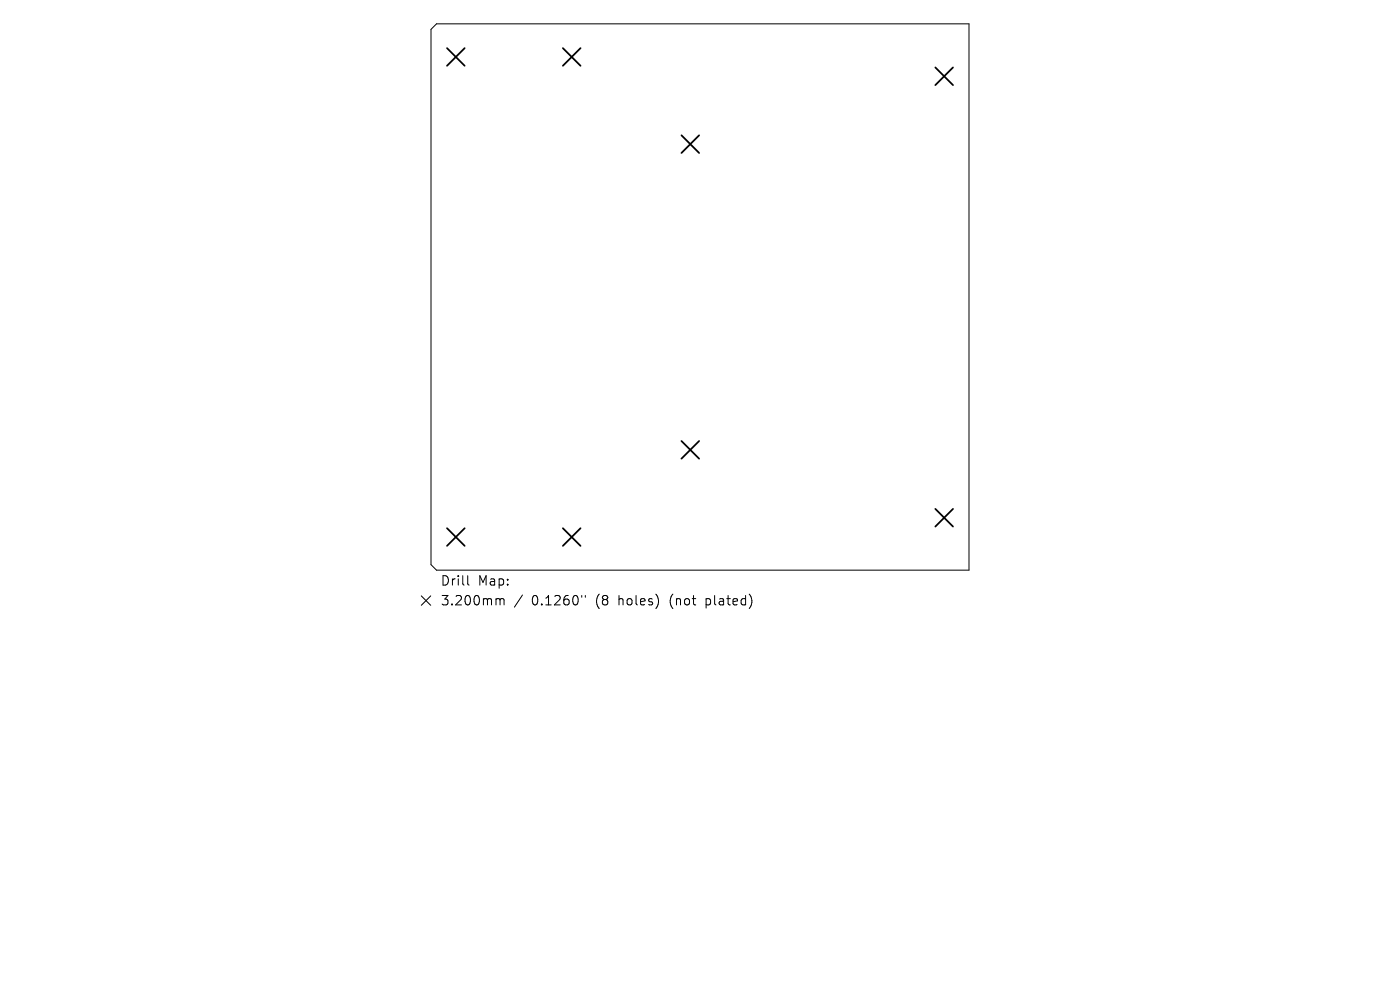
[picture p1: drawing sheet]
<svg xmlns="http://www.w3.org/2000/svg" width="297mm" height="210mm" viewBox="0 0 297 210" stroke-linecap="round" stroke-linejoin="round" font-family="sans-serif">
<defs><g id="words">
<g font-size="2.8">
<text x="93.4" y="124.5">Drill</text>
<text x="101.4" y="124.5">Map:</text>
<text x="93.4" y="128.7">3.200mm</text>
<text x="112.8" y="128.7">0.1260&quot;</text>
<text x="126.5" y="128.7">(8</text>
<text x="131.5" y="128.7">holes)</text>
<text x="142.6" y="128.7">(not</text>
<text x="150.4" y="128.7">plated)</text>
</g>
</g></defs>
<path d="M92.6 5.1h113v115.8h-113l-1.2-1.1v-113.6zM89.4 126.4l2 2M91.4 126.4l-2 2M99.2 122.1v1.7l.3 .3M105.5 127l.5 .1 .1 .2M106.1 127.3l.3-.3 .4 .1 .1 1.2M106.1 127.3v1M110.8 126.2l-1.7 2.6M123.4 126.3v.4M124.2 126.3v.4" fill="none" stroke="#000" stroke-width=".21"/>
<g fill="none" stroke="#000" stroke-width=".37">
<path d="M94.8 10.2l3.8 3.8M98.6 10.2l-3.8 3.8M119.4 10.2l3.8 3.8M123.2 10.2l-3.8 3.8M198.4 14.3l3.8 3.8M202.2 14.3l-3.8 3.8M144.6 28.7l3.7 3.8M148.3 28.7l-3.7 3.8M144.6 93.6l3.7 3.7M148.3 93.6l-3.7 3.7M94.8 112l3.8 3.8M98.6 112l-3.8 3.8"/>
<path d="M119.4 112l3.8 3.8M123.2 112l-3.8 3.8M198.4 108l3.8 3.7M202.2 108l-3.8 3.7"/>
</g>
<use href="#words"/>
</svg>
